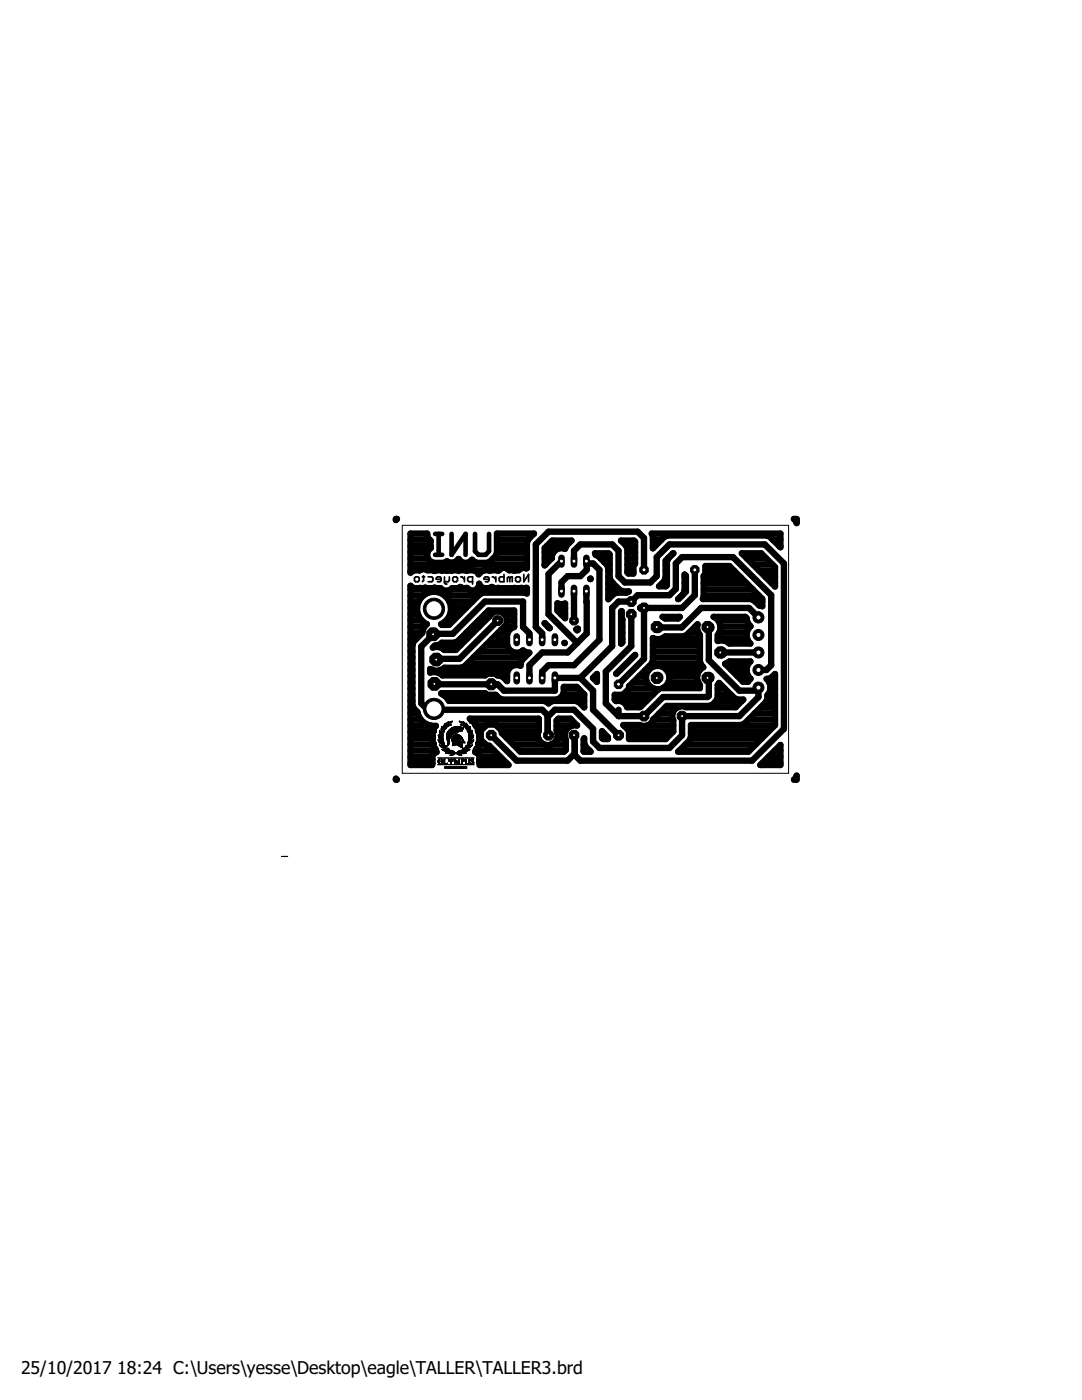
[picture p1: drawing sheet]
<svg xmlns="http://www.w3.org/2000/svg" width="216mm" height="279mm" viewBox="0 0 216 279" stroke-linecap="round" stroke-linejoin="round" font-family="sans-serif">
<defs><g id="words">
<g font-size="3.5">
<text x="4.2" y="274.2">25/10/2017</text>
<text x="23.4" y="274.2">18:24 C:\Users\yesse\Desktop\eagle\TALLER\TALLER3.brd</text>
</g>
</g></defs>
<path d="M86.8 110.7h1.4M86.8 106.6h1.4M87.5 106.6v4.1M90.1 106.6v4.1l2.8-4.1v4.1M94.8 106.6v3.4l.7 .7h1.4l.7-.7v-3.4" fill="none" stroke="#000" stroke-width=".93"/>
<g fill="none" stroke="#000" stroke-width=".34">
<path d="M82.7 115.4l.2-.3h.5l.3 .3v.4l-.3 .3h-.5l-.2-.3zM84.3 115.1h.5M84.5 114.9v.9l-.2 .3M85.4 115.1h.7l.3 .3v.4l-.3 .3h-.7M88 115.6h-.9v-.2l.2-.3h.5l.2 .3v.4l-.2 .3h-.5M88.7 115.1v1.2l.2 .3h.3M89.7 115.1v.7l-.3 .3h-.7M90.3 115.4l.3-.3h.5l.2 .3v.4l-.2 .3h-.5l-.3-.3zM91.9 115.1h.3l.5 .5M92.7 115.1v1M94.3 116.1h-.7l-.3-.3v-.4l.3-.3h.7v1.5M97.6 115.6h-1v-.2l.2-.3h.5l.3 .3v.4l-.3 .3h-.5"/>
<path d="M98.2 115.1h.2l.5 .5M98.9 115.1v1M100.6 114.6v1.5h-.8l-.2-.3v-.4l.2-.3h.8M101.7 115.4l.3-.3h.2v1M101.7 115.4v.7M101.7 115.4l-.2-.3-.3 .3v.7M102.9 115.4l.2-.3h.5l.2 .3v.4l-.2 .3h-.5l-.2-.3zM104.5 114.6v1.5l1-1.5v1.5"/>
</g>
<g fill="none" stroke="#000" stroke-width=".2">
<path d="M87.4 151.3h7.2M87.4 147.6l.1 .1M87.4 152h.1M87.4 151.9h.1M87.4 151.8h.1M87.4 152.1h.2M87.4 151.8h.2M87.4 147.7h.1M87.4 152.2h.2M87.4 151.7h.2M87.4 147.7h.2M87.4 146.7l.2 .1"/>
<path d="M87.4 146.7h.1M87.5 152.2h.1M87.5 151.7h.1M87.5 147.8h.2M87.5 146.8h.1M87.5 146.9l.2 .1M87.5 146.9h.2M87.5 152.3h.1M87.5 147.8l.3 .1M87.5 147h.3M87.5 147.9h.3M87.5 147.1h.3"/>
<path d="M87.5 147l.3 .1M87.5 147.9l.4 .1M87.5 147.2h.4M87.6 152.3l.1 .1M87.6 147.2h.3M87.6 148l.4 .1M87.6 148h.3M87.6 147.2h.6M87.6 152.4h.2M87.6 151.6l-.1 .1M87.6 147.3h.6M87.6 148.7h.1"/>
<path d="M87.6 148.1h.7M87.6 147.3h.5M87.7 151.6h-.2M87.7 148.7h.2M87.7 148.1h.6M87.7 148.2h.6M87.7 147.4h.4M87.7 145.8h.1M87.7 151.8v.1M87.7 151.5l-.1 .1M87.7 148.7l.3 .1M87.7 147.4h.3"/>
<path d="M87.7 146.3h.7M87.7 146.2l.3 .1M87.7 146.2h.3M87.7 146.2h.2M87.7 146.1h.2M87.7 146h.2M87.7 145.9l.1 .1M87.7 145.9h.1M87.7 145.8l.1 .1M87.7 151.9h.4M87.7 146.5h.6M87.7 146.4h.6"/>
<path d="M87.7 152.4h.3M87.7 151.5h.3M87.7 148.8h.5M87.7 148.3h.6M87.7 147.5h.4M87.7 146.5h.5M87.8 148.3h.4M87.8 146.5h.4M87.8 151.5h-.2M87.8 148.8l.4 .1M87.8 147.6h.3M87.8 146.6h.3"/>
<path d="M87.8 148.9h.9M87.9 148.9h.8M87.9 147.6h.2M87.9 146.7h.2M87.9 148.4h.3M87.9 149h.8M87.9 147.2h.4M87.9 147.1h.4M87.9 147h.4M87.9 147h.1M87.9 146.9h.1M87.9 146.8h.1"/>
<path d="M88 147.6h.1M88 151.5h.1M88 149h.7M88 147.8h.1M88 147.7h.1M88 152h.1M88 151.9h.1M88 148.4l.3 .1M88 147.9h.4M88 145.6h.8M88 145.5h.3M88.1 151.8h.1"/>
<path d="M88.1 152v.1M88.1 148h.3M88.1 146.7l-.1 .1M88.1 145.4h.2M88.1 152l-.4 .1M88.1 151.5l.1 .1M88.1 149.1h.5M88.1 146.6h-.3M88.1 146.2h.1M88.1 145.3h.2M88.1 145.2l.2 .1M88.1 145.2h.2"/>
<path d="M88.1 151.6h.1M88.1 147h.2M88.1 146.1h.1M88.1 145.9h.2M88.1 145.1l.2 .1M88.1 149.6h.3M88.1 145.1h.1M88.1 152.4h-.1M88.1 151.6h.2M88.1 146.9h.3M88.1 145h.1M88.2 149.6h.6"/>
<path d="M88.2 149.2h.5M88.2 147.8h.2M88.2 146.9h.2M88.2 145h.1M88.2 151.7h.1M88.2 148.5h.1M88.2 147.7h.2M88.2 146.1h-.1M88.2 152.3l-.1 .1M88.2 151.8h.1M88.2 148.5l.1 .1M88.2 152h.2"/>
<path d="M88.2 151.9h.2M88.2 151.8h.2M88.2 148.6h.1M88.2 148.3h.1M88.2 146h-.1M88.2 149.6h1M88.2 148.6l.1 .1M88.2 147.6h.2M88.2 147.6h.3M88.2 146.2h.3M88.2 145.9l-.1 .1M88.3 152.3h-.2"/>
<path d="M88.3 149.2l.4 .1M88.3 147.5h.2M88.3 145.9h-.1M88.3 148.7h.1M88.3 146.7h.2M88.3 152.2l-.1 .1M88.3 149.7h.9M88.3 148.8h.4M88.3 152.2h-.1M88.3 147.4h.2M88.3 145.8h.1M88.3 152.1l-.1 .1"/>
<path d="M88.4 152.1h-.2M88.4 149.7l.9 .1M88.4 148.8h.3M88.4 146.6h.1M88.4 145.5h.1M88.4 146.9l-.3 .1M88.4 146.1h.2M88.4 147.3h.1M88.4 146.8h-.2M88.5 148.7h.2M88.5 148.6h.2M88.5 146.7l-.3 .1"/>
<path d="M88.5 145.8h-.4M88.5 149.8h.8M88.5 149.3h.3M88.5 148.5h.2M88.5 148.4h.1M88.5 146.6l-.2 .1M88.5 146.5l-.1 .1M88.5 146.2l-.4 .1M88.5 148.3h.1M88.5 148.2h.1M88.5 145.5h-.1M88.5 146.2h-.2"/>
<path d="M88.6 148.1h.1M88.6 145.8h-.5M88.6 145.4h-.2M88.6 152.4h.6M88.6 149.8l.8 .1M88.6 146.1h-.3M88.6 145.4h-.1M88.6 145.2h.1M88.6 145.1h.4M88.6 145.1v.1M88.6 144.8h.3M88.6 152.3h.2"/>
<path d="M88.6 151.6h.2M88.6 151.5h.2M88.6 145.3h-.1M88.6 152.3h.1M88.6 152.2h.1M88.6 152.1h.1M88.6 152h.1M88.6 151.9h.1M88.6 151.8h.1M88.6 151.7h.1M88.6 151.6h.1M88.6 149.1h.1"/>
<path d="M88.6 146h-.2M88.6 145.7h-.5M88.6 144.7h.3M88.7 149.9h.8M88.7 149.3l.1 .1M88.7 145.9l-.2 .1M88.7 145.2l-.2 .1M88.7 144.6h.2M88.7 145.9h-.1M88.7 145.8l-.1 .1M88.7 145.6l-.6 .1M88.7 149.4h.2"/>
<path d="M88.8 144.5h.1M88.8 153.2l.2 .1M88.8 153.1h.1M88.8 153h.1M88.8 149.4l.1 .1M88.8 153.1l.2 .1M88.8 153l.2 .1M88.8 153.3h.1M88.8 151.5h-.2M88.8 149.5h.4M88.8 145.5l-.5 .1M88.8 144.4h.1"/>
<path d="M88.9 150.3h1.1M88.9 144.4h.1M88.9 149.5l.4 .1M88.9 149.2h.2M88.9 149.1l.2 .1M88.9 149.1h.2M88.9 149l.2 .1M88.9 149h.1M88.9 148.9l.1 .1M88.9 148.9h.1M88.9 148.8h.1M88.9 144.3h.1"/>
<path d="M88.9 145.5h-.3M88.9 153.2h.1M88.9 149.6h.4M88.9 149.3l.3 .1M88.9 149.3h.3M88.9 149.2h.3M88.9 144.7h-.3M88.9 149.9h.2M88.9 149.4h.3M89 153.3h.1M89 149.4h.2M89 144.9h-.4"/>
<path d="M89 153.2h.1M89 145.4h-.3M89 145.3h.1M89 144.8l-.4 .1M89.1 145.4h-.2M89.1 144.8h-.1M89.1 153l.2 .1M89.1 150.3h.8M89.1 144.5h.3h-.3M89.1 144.7h1M89.1 144.6h.9M89.1 147.1h.5"/>
<path d="M89.1 147h.5M89.1 146.9h.5M89.1 146.7h.6M89.1 144.4h.3M89.1 153.3h.2M89.1 153h.1M89.1 147.2h.5M89.1 146.6h.7M89.2 147.3h.4M89.2 146.5h.6M89.2 145.1h-.6M89.2 152.4h.1"/>
<path d="M89.2 147.5h.4M89.2 147.4l.4 .1M89.2 147.4h.4M89.2 144.9h.4M89.2 153.2h.1M89.2 153.1h.1M89.2 153h.1M89.2 147.6h.4M89.2 146.3h.7M89.2 144.3h.3M89.2 149.7h.1M89.2 148.9h.1"/>
<path d="M89.2 152.3h.1M89.2 150.4h.5M89.2 147.7h.4M89.3 152.3h-.1M89.3 147.8h.3M89.3 146.2h.8M89.3 145.1h-.7M89.3 153h.1M89.3 148.8l-.1 .1M89.3 147.8l.3 .1M89.3 147.9h.3M89.3 148h.3"/>
<path d="M89.3 144.5l-.2 .1M89.3 148.4h.3M89.3 148.1h.3M89.4 148.8h-.2M89.4 148.4h.2M89.4 148.3h.2M89.4 148.2h.2M89.4 148.1h.2M89.4 149.9h.6M89.4 149.4h.1M89.4 149.3l.1 .1M89.4 148.7l-.1 .1"/>
<path d="M89.4 145h-.8M89.4 144.6h.5M89.4 144.4h-.3M89.4 153h.3M89.4 149.5h.2M89.4 149.4l.2 .1M89.4 144.1h.2M89.5 151.4v.1M89.5 149.5l.1 .1M89.5 148.7h-.2M89.5 153.2h.1M89.5 153.1h.2"/>
<path d="M89.5 153.1h.1M89.5 153h.1M89.5 151.5h.1M89.5 150h.5M89.5 149.6h.2M89.5 144.9l-.9 .1M89.5 144.3h-.3M89.5 151.8h.1M89.5 151.7h.1M89.5 151.6h.1M89.5 149.6l.2 .1M89.5 148.6l-.2 .1"/>
<path d="M89.5 151.8l.1 .1M89.5 149.7h.3M89.5 144.2h-.2M89.5 149.7l.3 .1M89.5 148.6h-.2M89.5 144.9h-.5M89.6 150h.4M89.6 149.8h.3M89.6 148.5l-.3 .1M89.6 144.1h-.2M89.6 151.9h.1M89.6 144h-.1"/>
<path d="M89.6 151.9l.1 .1M89.6 149.9h.4M89.6 149.8l.3 .1M89.6 148.5h-.3M89.6 147.2l-.5 .1M89.6 147h-.5M89.6 148.3h-.2M89.7 153l-.1 .2M89.7 147.4h.1M89.7 146.9h-.6M89.7 145.7h2.6M89.7 153.2l-.3 .1"/>
<path d="M89.7 152h.5M89.7 147.2h.3M89.7 146.8h-.6M89.7 145.6h2.6M89.7 146.9l.4 .1M89.7 146.9h.4M89.7 146.7h-.6M89.7 150.7h.4M89.7 146.9h.3M89.7 146.8h.2M89.8 153h.1M89.8 150.1l.3 .1"/>
<path d="M89.8 147.3l-.1 .1M89.8 153.2h.1M89.8 153.1h.1M89.8 147.3h-.1M89.8 146.5l-.7 .1M89.9 152.4h.2M89.9 151.5h.2M89.9 146.6l.2 .1M89.9 146.6h.1M89.9 146.5h-.7M89.9 152.3h.1M89.9 152.2h.1"/>
<path d="M89.9 152.1h.1M89.9 152h.1M89.9 151.9h.1M89.9 151.8h.1M89.9 151.7h.1M89.9 151.6h.1M89.9 147.2l-.2 .1M89.9 146.5l.1 .1M89.9 146.4h-.7M89.9 144.3h-.2M90 150.1h-.3M90 146.7h.1"/>
<path d="M90 146.3h-.8M90 147.2h-.3M90 145.4h2.5M90 153.2l-.2 .1M90 149.7v.1M90 151.5l-.1 .1M90 149.8h.1M90 146.4h.2M90 144.7h-.9M90 144.3h-.3M90.1 149.8h.2M90.1 146.7l.1 .1"/>
<path d="M90.1 146.4h.1M90.1 146.2l-.9 .1M90.1 144h.2M90.1 149.9h.4M90.1 149.8l.3 .1M90.1 146.5h.2M90.1 146.3h.1M90.1 145.3h2.4M90.1 144.2h-.4M90.1 153h.2M90.1 144.1l-.4 .1M90.1 153.2h.1"/>
<path d="M90.1 153.1h.1M90.1 153h.1M90.1 149.9l.5 .1M90.1 146.2h-.8M90.2 150h.4M90.2 147.7h1.4M90.2 147.6h1.4M90.2 146.8h.1M90.2 144.1h-.4M90.2 147.8h1.6M90.2 147.7l1.4 .1M90.2 147.4l2.1 .1"/>
<path d="M90.2 147.4h2.1M90.2 150l.5 .1M90.2 147.9h1.8M90.2 147.8l1.7 .1M90.2 147.3h2M90.2 146.5l.2 .1M90.2 150.3h1.5M90.2 148h2M90.2 147.9l2 .1M90.2 146.2l.3 .1M90.2 146.2h.2M90.2 146.1h-.9"/>
<path d="M90.3 148h1.9M90.3 147.2h1.9M90.3 144h-.4M90.3 150.1h.4M90.3 148.1h1.9M90.3 145.2h2.1M90.3 143.9h-.1M90.3 151.9l-.1 .1M90.3 151.7h.1M90.3 148.7h1.9M90.3 148.6h1.9M90.3 148.3h1.9"/>
<path d="M90.3 148.2h1.9M90.3 147.1h1.8M90.3 146.2h.1M90.3 146l-1 .1M90.3 151.6h.1M90.3 150.7h-.5M90.3 150.1l.4 .1M90.3 148.5h1.9M90.3 148.4l1.9 .1M90.3 148.4h1.9M90.3 146.6h.1M90.3 146.3h.2"/>
<path d="M90.4 151.9h-.2M90.4 146.1h.1M90.4 146h-1M90.4 145.2h1.9M90.4 153.2l-.3 .1M90.4 146.6h.1M90.4 147h1.7M90.4 146.3h.1M90.4 151.8l-.1 .1M90.4 147h1.6M90.4 151.8h-.1M90.4 146.4h.2"/>
<path d="M90.4 151.5h.1M90.4 150.6l-.5 .1M90.5 153h.2M90.5 151.5h-.1M90.5 146.9h1.5M90.5 148.8h-.2M90.5 146.1h.1M90.5 145.9l-1.1 .1M90.5 146.9h1.4M90.5 146.5h.1M90.5 145.1h1.6M90.5 153.2h.1"/>
<path d="M90.5 153.1l.2 .1M90.5 153.1h.1M90.5 153h.1M90.6 150.4h.2M90.6 146.8h1.3M90.6 146.5h.1M90.6 146.2h.1M90.6 150.6h-.6M90.6 146.2l.1 .1M90.6 146h.1M90.6 145.9h-1.2M90.6 145.1h1.4"/>
<path d="M90.6 148.7l-.3 .1M90.6 146.8h1.2M90.6 146.3h.1M90.7 151.5h.2M90.7 150.5l-.6 .1M90.7 152.4h.1M90.7 153v.2M90.7 151.5l.2 .1M90.7 146.7h1M90.7 153.2l-.2 .1M90.7 146.4h.1M90.7 146.3v.1"/>
<path d="M90.7 152.3h.1M90.7 152.2h.1M90.7 152.1h.1M90.7 152h.1M90.7 151.9h.1M90.7 151.8h.1M90.7 151.7h.1M90.7 151.6h.2M90.7 150.5h-.6M90.7 150.2l-1.8 .1M90.7 150.2h-1.6M90.7 145.8l-1.2 .1"/>
<path d="M90.8 145h1M90.8 150.4l-.6 .1M90.8 153.3h.1M90.8 153h.1M90.8 148.7h-.5M90.8 146.7h.8M90.8 146h.2M90.8 151.7h.2M90.8 150.4h-.4M90.8 146.1h.2M90.8 153.2h.1M90.8 153.1h.1"/>
<path d="M90.8 153.1h.2M90.8 151.7l.2 .1M90.8 146.2h.2M90.9 151.8h.1M90.9 146.2h.1M90.9 145.9h.1M90.9 145.8h-1.4M90.9 151.9h.2M91 151.9h.1M91 146.2l-.1 .2M91 153.1l.1 .1M91 152h.1"/>
<path d="M91 152l.1 .1M91 153.2h.1M91 152.1h.1M91 152.1l.2 .1M91.1 152.2h.1M91.1 152.2h.2M91.1 146.4h.1M91.1 146.3h.1M91.1 153.3h.1M91.1 153h.1M91.1 150.4h.5M91.1 150.4h.3"/>
<path d="M91.1 146.6h.2M91.1 145.9l.6 .1M91.1 145.9h.3M91.1 145h.3M91.1 153l-.1 .2M91.1 150.4l.6 .1M91.2 152.4h.1M91.2 150.2h.1M91.2 150.2h1.6M91.2 152.4h-.1M91.2 150.5h.6M91.2 152.3l-.1 .1"/>
<path d="M91.2 146.2l-.1 .1M91.2 152.2h.1M91.3 153h.2M91.3 152.3h-.2M91.3 148.7h.9M91.3 146.2h-.2M91.3 150.5l.6 .1M91.3 153.3h.2M91.3 153.2h.1M91.3 153.2h.2M91.3 153.1h.1M91.3 153h.1"/>
<path d="M91.3 152.1h.1M91.3 150.3h1.7M91.4 152.1h-.1M91.4 150.6h.6M91.4 152l-.1 .1M91.4 152h-.1M91.4 148.8h.8M91.4 151.9v.1M91.4 146.1h-.3M91.4 151.9h.1M91.5 151.8l-.1 .1M91.5 151.7h.1"/>
<path d="M91.5 153.2h.2M91.5 153h.1M91.5 151.8h-.1M91.5 150.6l.6 .1M91.5 146l-.4 .1M91.5 148.8h.7M91.5 153.1h.1M91.5 152.4h.3M91.5 145.8h.7M91.6 152.3h.1M91.6 152.2h.1M91.6 152.1h.1"/>
<path d="M91.6 152h.1M91.6 151.9h.1M91.6 151.8h.1M91.6 151.7h.1M91.6 148.9h.6M91.6 153.1h.1M91.6 150.7h.5M91.6 147.6l-1.4 .1M91.6 146h-.5M91.6 150.1l-.4 .1M91.6 143.9h.2M91.7 153.3h.3"/>
<path d="M91.7 148.9h.5M91.7 147.6h-1.5M91.7 144h.2M91.7 153h.3M91.7 150.1h-.5M91.7 144h.3M91.7 153.2l-.2 .1M91.7 151.7h-.2M91.7 151.6l-.2 .1M91.7 151.6h-.2M91.7 145.8h.5M91.7 151.5l-.2 .1"/>
<path d="M91.7 150.1h-.4M91.7 149h.6M91.7 144.1h.4M91.8 153.3h.1M91.8 151.5h-.2M91.8 150h-.5M91.8 144.1h.3M91.8 149.9l-.4 .1M91.8 149h.5M91.8 144.1l.4 .1M91.8 149.9h-.3M91.8 149.8h.1"/>
<path d="M91.9 149.8l-.3 .1M91.9 144.2h.3M91.9 150.7h.3M91.9 149.8h-.2M91.9 149.7v.1M91.9 149.1h.4M91.9 145.9h.3M91.9 144.7h1M91.9 153h.1M91.9 150.3h1.2M91.9 144.3h.3M91.9 153.2h.1"/>
<path d="M91.9 153.1h.1M92 153.2l-.1 .1M92 149.9h.3M92 149.1l.3 .1M92 152.4h.2M92 151.5h.5M92 145.9h.2M92 144.3h.2M92.1 151.5h.1M92.1 153.2l.2 .1M92.1 153.1h.1M92.1 153h.1"/>
<path d="M92.1 152.3h.1M92.1 152.2h.1M92.1 152.1h.1M92.1 152h.1M92.1 151.9h.1M92.1 151.8h.1M92.1 151.7h.1M92.1 151.6h.1M92.1 150.3h.8M92.1 149.2h.2M92.1 147.6h.3M92.1 153.3h.1"/>
<path d="M92.1 153.1l.2 .1M92.1 153l.2 .1M92.2 150.1l-.3 .1M92.2 150.4h.5M92.2 147.6l.2 .1M92.2 153.2h.1M92.2 149.7h.3M92.2 149.2l.2 .1M92.2 147.7h.2M92.2 153.3h.1M92.2 149.6h.3M92.3 153.2h.1"/>
<path d="M92.3 147.8h.2M92.3 147.7l.2 .1M92.3 145.8h-2.7M92.3 145.7h-2.7M92.3 149.6h.2M92.3 147.9l.3 .1M92.3 147.9h.3M92.3 149.9h-.3M92.3 148l.3 .1M92.3 148h.3M92.4 152h.1M92.4 148.1l.3 .1"/>
<path d="M92.4 148.1h.3M92.4 147.5h-2.2M92.4 153.2l.1 .1M92.4 153.2h.1M92.4 153.1h.1M92.4 149.8l-.4 .1M92.4 148.2h.4M92.4 145.5l-2.7 .1M92.4 151.5l.2 .1M92.4 150l-.4 .1h.3M92.4 149.8h-.3M92.4 149.5h.1"/>
<path d="M92.4 145.5h-2.6M92.4 144.9h.4M92.4 144.1h.1M92.4 144h.1M92.4 153.3h.3M92.4 145.5h-2.5M92.4 144.9h.5M92.4 144.1l.2 .1M92.4 144.1h.2M92.4 153l.3 .1M92.4 149.7l-.3 .1M92.4 149.4h.1"/>
<path d="M92.4 145.4h-2.5M92.4 144.2h.3M92.5 151.9h.1M92.5 151.6h.1M92.5 149.7h-.3M92.5 144.3h.2M92.5 150h-.5M92.5 144.9h.9M92.5 152h-.4M92.5 144.5h.1M92.5 144.3h.3M92.5 153.3h.1"/>
<path d="M92.5 151.8h.1M92.5 151.7h.1M92.5 149.5h-.2M92.5 149.3v.1M92.5 144.5h.4M92.5 144.4h.3M92.6 149.9l-.2 .1M92.6 148.3h.2M92.6 145h.8M92.6 151.9l-.2 .1M92.6 144.4l.3 .1M92.6 151.8l-.1 .1"/>
<path d="M92.7 153.3h.1M92.7 145.1h.7M92.7 149.7h.1M92.7 149.7h.9M92.7 149.5h.3M92.7 149.4h.3M92.7 149.3h.3M92.8 153.3h.1M92.8 153h.1M92.8 145.1h.6M92.8 149.2h.2M92.8 153.2h.1"/>
<path d="M92.8 153.1h.1M92.8 149.9h.2M92.8 144.8h.1M92.8 151.5h.3M92.8 149.1h.2M92.8 144.7h.1M92.9 149.1h.1M92.9 145.3h.1M92.9 144.7h-1.1M92.9 152.1h.1M92.9 152h.1M92.9 151.9h.1"/>
<path d="M92.9 151.8h.1M92.9 151.7h.1M92.9 151.6h.1M92.9 145.4h.2M92.9 144.8h.1M92.9 144.6h-1M92.9 144.5l-.8 .1M92.9 152.3h.2M92.9 152.2h.1M92.9 149h.1M92.9 145.1h.5M92.9 144.8l.5 .1"/>
<path d="M92.9 148.9h.1M92.9 145.4h.3M93 152.3l.1 .1M93 149.6l-.3 .1M93 152.4h.2M93 148.9h.1M93 144.9h.4M93 148.8h.1M93 145.5h.3M93 153.3h.2M93 153h.2M93 151.5l-.1 .1"/>
<path d="M93 149.3l-.3 .1M93 144.3h.1M93 144.7h.3M93 144.6h.3M93 144.5l.2 .1M93 144.5h.2M93 144.4l.2 .1M93 144.4h.1M93 149.6h-.3M93 149.2l-.2 .1M93 144.8h.4M93 144.8h.3"/>
<path d="M93.1 153.2h.1M93.1 153.1h.1M93.1 153h.1M93.1 145.5h.3M93.1 149.5l-.4 .1M93.1 153.1l-.3 .1M93.1 152.4h.3M93.1 145.5h.8M93.1 149.5h-.4M93.2 149.4l-.2 .1M93.2 145.2h.1M93.2 149.3h.3"/>
<path d="M93.2 145.6h.7M93.2 149.4h-.1M93.2 145.8h.1M93.2 145.9h.1M93.2 148.8h.4M93.2 148.7h.3M93.2 145.9h.2M93.2 145.2h.2M93.3 149.9h-.9M93.3 149.3l-.2 .1M93.3 148.6h.2M93.3 148.5h.2"/>
<path d="M93.3 145.9l.2 .1M93.3 145.2l.1 .1M93.3 145.7h.6M93.3 148.4h.2M93.3 146h.2M93.3 148.3h.2M93.3 148.3h.1M93.3 148.2h.1M93.3 146l.3 .1M93.3 145.3h.2M93.3 145.1v.1M93.4 149.8l-.9 .1"/>
<path d="M93.4 148.1h.1M93.4 146.1h.2M93.4 145.4h.1M93.4 145.8h.5M93.4 146.2h.3M93.5 146.5v.1M93.5 146.2h.2M93.5 145.5h.1M93.5 149.8h-.9M93.5 146.6l.1 .1M93.5 146.6h.1M93.5 146.2l.4 .1"/>
<path d="M93.5 147.5h.2M93.5 147.4h.1M93.5 147.3l.1 .1M93.5 147.3h.1M93.5 146.7h.1M93.5 147.7h.2M93.5 147.6l.2 .1M93.5 147.6h.2M93.5 146.8h.2M93.5 146.7l.2 .1M93.5 145.8h.4M93.5 152.4h-.2"/>
<path d="M93.5 147.9h.3M93.5 147.8l.3 .1M93.5 147.8h.3M93.5 146.9h.3M93.6 151.5h.1M93.6 149.6h.2M93.6 148h.3M93.6 147.9h.3M93.6 146.9h.2M93.6 146.3h.6M93.6 152.3l-.1 .1M93.6 152.2h.1"/>
<path d="M93.6 149.7l-.9 .1M93.6 146.9l.2 .1M93.6 152.1h.1M93.6 152h.1M93.6 151.9h.1M93.6 151.8h.1M93.6 151.7h.1M93.6 151.6h.1M93.6 148.8l-.4 .1M93.6 148.1h.7M93.6 147h.2M93.6 145.8h.2"/>
<path d="M93.6 152.3h-.1M93.6 148.2h.7M93.6 147.1h.3M93.6 147h.3M93.6 146.4h.6M93.6 148.7v.1M93.6 148.3h.6M93.6 147.2h.3M93.6 145.5h.3M93.6 145.4h.3M93.6 145.3h.3M93.7 149.2l-.5 .1"/>
<path d="M93.7 148.7h-.1M93.7 146.5h.5M93.7 145.9h.1M93.7 145.2h.2M93.7 145.2h.1M93.7 149.6l-.7 .1M93.7 148.6l-.1 .1M93.7 148.3h.1M93.7 147.2h.3M93.7 145.9l.1 .1M93.7 145.1h.1M93.7 148.6h-.1"/>
<path d="M93.7 147.2h.7M93.7 148.5l-.1 .1M93.7 148.3h.5M93.7 146l.1 .1M93.7 146h.1M93.7 145h.1M93.7 148.5h-.1M93.7 146.1h.2M93.7 144.9v.1M93.8 149.6h-.7M93.8 149.2h-.5M93.8 147.3h.5"/>
<path d="M93.8 146.2h.1M93.8 149.1l-.5 .1M93.8 146.6h.1M93.9 147.8h.1M93.9 147.4h.4M93.9 147.7h.1M93.9 147.4h.1M93.9 149.1h-.6M93.9 147.6h.1M93.9 147.6h.2M93.9 146.7h.1M93.9 146.6h.2"/>
<path d="M93.9 152.2l.1 .1M93.9 152.3l.1 .1M93.9 152.3h.1M93.9 151.8h.2M93.9 151.7l.2 .1M93.9 151.7h.1M93.9 151.6h.1M93.9 147.4h.3M93.9 146.9h.1M93.9 146.8h.1M93.9 146.7l.1 .1M93.9 148.4l-.2 .1"/>
<path d="M93.9 147.9h.1M93.9 147.2h.1M93.9 147.1h.1M93.9 147h.1M94 151.8l.2 .1M94 149l-.7 .1M94 147.8h-.1M94 146.3h.2M94 149h-.8M94 146.2h.2M94 151.9h.3M94 148.4h-.3"/>
<path d="M94 148h.4M94 146.1h.2M94 151.6h-.1M94 148.9l-.8 .1M94.1 151.5l-.1 .1M94.1 146h.1M94.1 151.9l.3 .1M94.1 151.5h.2M94.1 147.2h.3M94.1 152.4h.3M94.1 148.9h-.9M94.1 148.3l-.4 .1"/>
<path d="M94.1 147.9h.3M94.1 145.9h.1M94.1 152h.4M94.1 151.5h-.1M94.1 148.8l-.4 .1M94.1 147.1h.3M94.1 152.4h-.2M94.2 147.9h.2M94.2 147h.2M94.2 145.8h.1M94.2 148.7h.1M94.2 147.5h-.3"/>
<path d="M94.2 148.8h-.4M94.2 152l.3 .1M94.2 148.7l-.2 .1M94.2 146.9h.3M94.3 148.7h-.2M94.3 146.8h.2M94.3 152.1h.2M94.3 151.5h.2M94.3 148.1h-.3M94.4 152.1h.2M94.4 146.8h.1M94.4 151.6h.1"/>
<path d="M94.4 148h-.3M94.4 152.2h.2M94.4 147.1h-.3M94.4 146.7h.1M94.4 151.6l.1 .1M94.5 152.4h-.2M94.5 151.4l-.3 .1M94.5 146.9l-.3 .1M94.5 146.7h.1M94.5 147.8h-.3M94.5 146.9h-.2M94.5 152.3l-.1 .1"/>
<path d="M94.5 147.7l-.2 .1M94.5 147.6v.1M94.5 147.7h-.1M94.6 152.6h.1M94.6 152.3h-.2M94.6 152.6h-7.2"/>
</g>
<path d="M56.2 170.9h1.2z" fill="#000" stroke="#000" stroke-width=".2"/>
<g fill="none" stroke="#000" stroke-width="1.3">
<path d="M79 103.6h.2l-.2 .2zM81.9 118.9h2.6M81.9 117.6h6.2M81.9 113.9h.6M81.9 112.7h23.2M81.9 111.4h3.5M81.9 110.2h3.4M81.9 109h4M81.9 107.7h3.8M85.9 109.4h.1M85.9 109.4a1.65 1.65 0 0 0-.7 1.6 1.65 1.65 0 0 0 1.3 1.3h2l.6-.2a1.72 1.72 0 0 0 2.4-.6 1.6 1.6 0 0 0 2.7 .2l.4 .4 .6 .2h2l.6-.2 1.1-1.2 .3-.6v-3.8h7.4l-1.2 1.1-.3 .7v5.1h-.1M85.9 107.9v1.5"/>
<path d="M85.9 107.9l-.4-.4-.3-1h-3.3v7.8l.8-.5a1.76 1.76 0 0 0 1.5-.2l2.5 .3 .3-.1 2.2 .1M86.6 113.9h.2M88.8 118.9h6.6M89.2 113.9h.1M90 117.6h3.5M94.8 113.9h1.6M95.1 117.6h10M98.4 111.4h6.7M99.2 110.2h5.9M99.2 109h5.9M99.2 107.7h6.2M105 113.4h.1"/>
<path d="M105 113.4a1.21 1.21 0 0 0-1.5 .4h-1.9a1.38 1.38 0 0 0-2.2 .1h-1.6a1.82 1.82 0 0 0-2.3 .7l-.5-.6-.4-.2h-5.2l-.2 .1M105 117.3l-.5 .1-5.1-.1a1.29 1.29 0 0 1-1.3-.2 1.82 1.82 0 0 1-2.4-.3l-.1-.3a1.37 1.37 0 0 1-.9 1.3 1.37 1.37 0 0 1-1.6-.5 1.24 1.24 0 0 1-1.2-.2 1.88 1.88 0 0 1-1.7 .3 1.52 1.52 0 0 1-2.3 0l-1.2-.1-.3 .1-2.6-.1a1.69 1.69 0 0 1-1.9-.4v35.8h4.3l.1-1.1a1.14 1.14 0 0 1 .8-1.5l-.1-.3M105 117.3l.1 .1v1l-.4-.1h-8.3l-.6 .3-6.2 6.1h-1.4l-.2-.1a3.4 3.4 0 0 0 1.3-5.2 3.4 3.4 0 0 0-5.4 0 3.4 3.4 0 0 0 1.3 5.2l-.6 .6-.3 .5-.1 .6-1.7 1.7-.2 .7v12l.2 .7 .8 .7a3.4 3.4 0 0 0 2.8 2.8M105 117.3h.1M108.7 109.4l1.5-1.5h3.8l-1 1-.2 .6a1.89 1.89 0 0 0-2.7 1.9l-1.4 1.4zM108.7 112.7h.1M108.7 111.4h1.4M108.7 110.2h1.7M109.1 109h3.9M112 112l-2.5 2.6v8l5.7 5.7M112 118v-1.8l1.3-1.2h2.5l1.3-1.3-.1-1.7 .5 .5h.8l1.3 1.2v14l-5.1 5.1h-5l-1.3 1.2v1.3M114.5 112v-2.1l1.3-1.3h6.4l1.2 1.3v5.1l1.3 1.2h5.1l1.2-1.2v-3.8l2.6-2.6h19l3.8 3.9v33l-6.3 6.3h-34.3l-1.1-1.1v-4"/>
<path d="M114.5 118v5.9M117 118l.1 8.4-3.8 3.8h-5.1l-2.6 2.6v2.5M117.8 115.5h.1M118.7 110.4h2.7l.2 .2v4.7l.3 .7 1.8 1.8 .6 .2h1.2l-.1 .1-.4 .2h-1.9l-.7 .3-1 1v-6.2l-.3-.7-1.8-1.8-.4-.2zM119.8 111.4h1.8M120.6 112.2h.1M121.1 112.7h.5M121.4 118.9h.7M121.4 117.6h2.1M121.4 116.4h.9M121.4 115.1h.2M121.4 113.9h.2"/>
<path d="M123.9 107.9h2.6l.2 .2v4.4l-.3 .3v1.7h-1l-.2-.2v-4.7l-.3-.7zM124.9 109h1.8M125.2 113.9h1.2M125.2 112.7h1.4M125.2 111.4h1.5M125.2 110.2h1.5M128.5 113.7v-6.3l-1.3-1.3h-17.7l-2.6 2.5v16.5l1.3 1.3v1.3M130 106.5h25.7v2.7l-2.1-2.1-.6-.2h-19.8l-.6 .2-2.3 2.3v-2.4zM130.3 109h.4M130.3 107.7h1.7M132.1 116.4h1M132.8 111.9l1.6-1.5-1.1 1-.2 .7v4.7l-.3 .2h-1.3l1-1 .3-.7z"/>
<path d="M132.8 115.1h.3M132.8 113.9h.3M132.8 112.7h.3M133.3 111.4h.1M136 118.9h.1M136.6 114.7l.3 .2v3.2l-1.6 1.4 1.1-1 .2-.6zM136.6 117.6h.3M136.6 116.4h.3M136.6 115.1h.3M138.6 113.7v5.1l-2.5 2.5h-8.2M140.4 118.9h11M140.4 117.6h9.8"/>
<path d="M140.4 116.4h8.5M140.4 115.1h7.3M140.8 113h4.7l6.6 6.5v1.5l-.6-.2-1-1-.7-.3h-9.5l.1-.4v-4.2l.4-.3zM140.8 113.9h5.7M148 110.4h3.9l2.7 2.8v3.9zM149 111.4h3.9M150.3 112.7h3.8M151.5 113.9h3.1M152.7 115.1h1.9M154 116.4h.6M154.2 107.7h1.5M155.4 109h.3"/>
<path d="M158.4 103.6h.6v.8l-.2-.5zM158.8 104h.2M81.9 133.7h.4M81.9 121.3h1.3M81.9 139.9h.4M81.9 138.7h.4M81.9 137.4h.4M81.9 136.2h.4M81.9 134.9h.4M81.9 132.5h.4M81.9 131.2h.4M81.9 130h.4"/>
<path d="M81.9 128.8h.4M81.9 127.5h1.2M81.9 126.3h2.3M81.9 125.1h2.8M81.9 123.8h2.2M81.9 122.6h1.5M81.9 120.1h1.6M85.8 133.7h.3M87.3 128.8h4.6M87.9 133.7h13.5M88.5 138.7h10.4l.7 .6 .6 .3h10.9a2 2 0 0 0 1.4-2.5h2.6l1.5 1.5v2.6l-1.1-1.1-.6-.2h-4.5l-.9 .5-1-.5h-18.9l-.9-1.1-.7-.4 8.8-.1 .4 .4M89.1 123.8h1.4"/>
<path d="M89.7 120.1h4.5M89.8 122.6h1.9M90 121.3h3M91.8 127.5h1.3M93 126.3h1.4M93.2 132.5h10.7M94.3 125.1h1.3M94.4 131.2h10.2M95.5 123.8h1.3M95.7 130h6.4M96.8 122.6h1.2M96.9 128.8h4.3"/>
<path d="M98.1 127.5h3.1M99.3 123.9l-7.6 7.6h-4.6M99.4 126.3h1.9M100 125.7l-7.3 7.3-.7 .3h-3.3l-.7 .4M100 125.7h.1M100 125.7l1.1-1.1v-1.5l-1.1-1h-1.4l-7.6 7.6h-2.3a2.09 2.09 0 0 0-2.3-.5l.4-.4 1.1-.3 .3-.2h2.5l.6-.3 6.2-6.2h5.1v3.3l-.6 .3-.5 .5-.3 .7v2.1a1.93 1.93 0 0 0 3.2 1.1l.9 .5h.3l-1.5 1.4-.2 .7v.5a1.91 1.91 0 0 0-2.7 1.4v1.6l-.9-.8-.6-.3h-.5l-.3-.3h-1.7l-.4 .3h-8.6a2.2 2.2 0 0 0-2.4-.6v-.7l.6 .3a1.99 1.99 0 0 0 1.5 0l.1-.1M100 134.9h1.2M100.5 122.6h2.1M100.7 125.1h1.9M101.1 123.8h1.5M103.1 134.6v1.4M104.1 130h.5"/>
<path d="M105.6 127.7v-1.3l-1.2-1.3v-5h-7.6l-6.5 6.4h-3.7l-2.5 2.5v11.4l1.2 1.2h22.9l1.1 1.1v4M108.6 139.9h1.7M108.7 124.4l1 1M109.3 125.1h.1M111.2 121.3h1.6M111.2 120.4l.5 .2 1.1-.2v3l-1.6-1.5zM111.9 122.6h.9M112.3 138.7h4.3M112.5 137.4h2.9M112.6 128.3h.1M115 139.9h1.6M115 125.6l.3-.1-.1 .3z"/>
<path d="M115.3 125.5h.1M115.8 135.3h-5.1v2.5h-10.1l-1.3-1.2-12.7-.1M115.8 135.3l2.5 2.5v3.8l5.1 5.1M118.3 135.3l.8-.8v1.6zM118.7 134.9h.4M122.9 139.9h.1M123 134.5l3.7-3.8zM123.7 133.7h.1M123.8 139.9h5.2M123.9 122.1l.1-.1v1.4l.2 .1v4.7l-.3 .3zM123.9 127.5h.3M123.9 126.3h.3"/>
<path d="M123.9 125.1h.3M123.9 123.8h.3M123.9 122.6h.1M124.9 132.5h.1M125.5 137.4l-1.2 1.3M125.5 137.4h5M126 122.6v6.3l-5.1 5.1v6.4l2.5 2.5M126.2 131.2h.1M126.3 136.2h2.8M127.6 134.9h1.3M128.5 121.3v10.2l-5.1 5.1M128.8 133.7h.7"/>
<path d="M130 132.5l.3-.7v-4.5a2.09 2.09 0 0 0 2.4-.3h3.7l.6-.3 2.2-2.1a2.04 2.04 0 0 0 .5 2.1v5.4l.2 .6 .4 .5a2.24 2.24 0 0 0-.6 3.5v.6h-7.5a2.34 2.34 0 0 0 .6-3.9 2.34 2.34 0 0 0-3.8 1.1 2.34 2.34 0 0 0 2.4 3l-3.6 3.5-2.7 .1a1.78 1.78 0 0 0-2.2-1.2l-.2-.3v-.9h7.5M130 132.5l-4.5 4.5v.4M130 132.5h9.8M130.3 131.2h9.4M130.3 130h9.4M130.3 128.8h9.4M130.3 127.5h.4M131.7 127.5h8M132.2 123.1h3.4l-.3 .3h-2.6zM133 133.7h6.7M133.3 136.2h6M133.6 134.9h5.5"/>
<path d="M137.5 126.3h1.9M138.7 125.1h.4M141.4 125.2v6.5l6.1 6.1h3.8M141.4 135.2v3.7l-.2 .2h-8.9l-3.8 3.8h-5.1M142.4 123.1h6.3l.3 .3 .4 1.2 .4 .4a2.29 2.29 0 0 0-.1 3.4h-4.2a2.17 2.17 0 0 0-2.3-.5v-1.2a2.28 2.28 0 0 0-.8-3.6zM142.9 139.9h5.1M143.2 138.7h2.7M143.2 137.4h1.4M143.2 127.5h5.9M143.3 123.8h5.7M143.5 126.3h5.5M143.7 125.1h6"/>
<path d="M143.9 130.2h7.4M144.7 132.5l.8-.5h4.2a2.28 2.28 0 0 0 .1 3.5l-.5 .6h-1zM144.7 132.5h4.6M145.9 133.7h3.1M146 138.8v.1M147.2 134.9h2.1M150.7 120.1h1.4M151.3 133.7h1.6l1-.9v-14l-7.6-7.6h-10.2l-1.2 1.3v5l-1.3 1.3h-6.4l-1.2 1.3h-2.6l-1.2 1.2v7.6l-6.4 6.4M151.3 137.2v1.9l-3.8 3.8h-11.4v3.8l-2.5 2.6h-14l-1.3-1.3v-2.5l-3.8-3.9h-3.8l-1.4 1.5M151.3 122.6v.6l-1.8-1.9h-9.6l-3.9 3.9h-4.8M151.8 120.9h.1M153 139.9h1.6"/>
<path d="M153.2 138.7h1.4M153.5 136.2h1.1M153.7 137.4h.9M154.2 134.9h.4M79 155.4l.2 .2h-.2zM81.9 144.8l5.1 .1-.3 .2-.4 1.3v.8M81.9 141.1h.6M81.9 152.3h4.4M81.9 151h4.3M81.9 149.8h5.1M81.9 148.6h4.6M81.9 147.3h4.4"/>
<path d="M81.9 146.1h4.5M81.9 143.6h2M81.9 142.4h1.5M86.3 152.3h.1M86.3 152.3h-.1M86.3 147.9h.1M86.3 147.9l.1 .4M86.3 147.2h.1M86.3 147.2v.7M86.4 148.3v.1M86.4 148.4h.1M86.5 148.4h.1"/>
<path d="M86.5 148.4v.5l.2 .4M86.7 149.3v.1M86.7 149.3l.3 .5M86.8 149.5h.1M86.9 149.6h.1M93.9 143.6h13.6M94.1 143.8h.1M94.2 143.9l.6 .4 .1 .5M94.2 143.9h.1M94.2 143.9l-.5-.5h13.7l.1 2.5a1.98 1.98 0 0 0 .9 2.6 1.98 1.98 0 0 0 2.6-.8l.3-.2v-1.5l-.2-.2v-2l.4-.4h2.3l1.3 1.4a2.11 2.11 0 0 0-2.4 1.2l.2 3.6-.4 .4h-8.7l-3.7-3.7v-.5l-1.2-1.2h-1.7l-1.3 1.2v1.8l1.3 1.2h.4l3.9 3.9h-5.8v-.4M94.9 144.8h.1M95 144.8a4.3 4.3 0 0 1 .6 2.4"/>
<path d="M95 144.8h1.9M95 149.8l-.2 .3a1.18 1.18 0 0 1 .8 1.6l.1 .2M95 149.8h3.6M95.1 149.5h.1M95.2 149.4h.1M95.4 148.6h1.5M95.5 148.3l-.1 .6-.4 .9M95.5 148.3h.1M95.5 146.1h.4M95.6 147.2l.1 .7-.2 .4M95.6 147.2h.1M95.6 147.1h.1"/>
<path d="M95.7 147.3h.2M95.7 151.8v.5M95.7 151.9v.1M95.7 147.9h.1M95.7 152.3h5.4M95.7 151h4.1M98 146.7l5.1 5.1h10.2l1.4-1.4M99.1 144.8h8.4M100.1 146.1h7.3M101.1 147.3h6.3M102.4 148.6h6.2M103.6 149.8h9.2"/>
<path d="M110 148.6h2.9M111.1 144.8h3M111.3 147.3h1.4M111.3 146.1h1.4M111.3 143.6h2.7M116.5 149.8h1.1M116.5 148.6h.1M116.5 141.1h.1M116.6 147.3v1l.2 .7 1.1 1-1.4-.1zM120.1 145.9l1.2 1.2v.4h-.9l-.3-.2zM120.1 146.1h.2M120.2 147.3h1.1"/>
<path d="M123.4 141.6v1.3M124.4 144.7h3.2a1.91 1.91 0 0 0 2.8-1.1l2.6-2.7h8.5l.7-.3 .7-.7 .3-.7v-2.5l.3-.4 3 3 .7 .3h1.1l-1.5 1.5h-9.8a1.95 1.95 0 0 0-2.3 .4 1.95 1.95 0 0 0-.4 2.3v2.2l-1.5 1.5h-7.3v-1.7zM124.5 144.8h3.5M125.5 147.3h7.5M125.5 146.1h8.7M129 144.8h5.3M130.3 143.6h4M131.6 142.4h2.6M132.8 141.1h2.5M135.6 149.8h14M136.8 148.6h14M137.8 147.3h14.2"/>
<path d="M137.9 144.7h10l.6-.3 4.3-4.3 .3-.6v-.7a2.23 2.23 0 0 0-.1-3.3l.9-.3 .7-.7v10.2l-5.3 5.3h-14l2.3-2.3 .3-.6zM137.9 144.8h16.6M137.9 146.1h15.4M149.4 143.6h5.2M150.6 142.4h4M151.7 152.7l4-4v4zM151.8 141.1h2.8M152.1 152.3h3.6M153.4 151h2.3M154.6 149.8h1.1M159 154.8v.8h-.6l.4-.3z"/>
</g>
<circle cx="103.1" cy="135.3" r=".4" fill="#fff" stroke="#000" stroke-width=".2"/>
<path d="M105.6 134.6v1.4" fill="none" stroke="#000" stroke-width="1.3"/>
<circle cx="105.6" cy="135.3" r=".4" fill="#fff" stroke="#000" stroke-width=".2"/>
<path d="M105.6 127v1.3" fill="none" stroke="#000" stroke-width="1.3"/>
<circle cx="105.6" cy="127.7" r=".4" fill="#fff" stroke="#000" stroke-width=".2"/>
<path d="M103.1 127v1.3" fill="none" stroke="#000" stroke-width="1.3"/>
<circle cx="103.1" cy="127.7" r=".4" fill="#fff" stroke="#000" stroke-width=".2"/>
<path d="M108.2 134.6v1.4" fill="none" stroke="#000" stroke-width="1.3"/>
<circle cx="108.2" cy="135.3" r=".4" fill="#fff" stroke="#000" stroke-width=".2"/>
<path d="M110.7 134.6v1.4" fill="none" stroke="#000" stroke-width="1.3"/>
<circle cx="110.7" cy="135.3" r=".4" fill="#fff" stroke="#000" stroke-width=".2"/>
<path d="M108.2 127v1.3" fill="none" stroke="#000" stroke-width="1.3"/>
<circle cx="108.2" cy="127.7" r=".4" fill="#fff" stroke="#000" stroke-width=".2"/>
<path d="M110.7 127v1.3" fill="none" stroke="#000" stroke-width="1.3"/>
<circle cx="110.7" cy="127.7" r=".4" fill="#fff" stroke="#000" stroke-width=".2"/>
<circle cx="87.1" cy="131.5" r="1.1" fill="#000" stroke="#000" stroke-width=".2"/>
<circle cx="87.1" cy="131.5" r=".7" fill="#fff" stroke="#000" stroke-width=".2"/>
<circle cx="86.6" cy="136.5" r="1.1" fill="#000" stroke="#000" stroke-width=".2"/>
<circle cx="86.6" cy="136.5" r=".7" fill="#fff" stroke="#000" stroke-width=".2"/>
<circle cx="86.6" cy="126.5" r="1.1" fill="#000" stroke="#000" stroke-width=".2"/>
<circle cx="86.6" cy="126.5" r=".7" fill="#fff" stroke="#000" stroke-width=".2"/>
<circle cx="86.6" cy="141.5" r="2.12" fill="#000" stroke="#000" stroke-width=".2"/>
<circle cx="86.6" cy="141.5" r="1.61" fill="#fff" stroke="#000" stroke-width=".2"/>
<circle cx="86.6" cy="121.5" r="2.12" fill="#000" stroke="#000" stroke-width=".2"/>
<circle cx="86.6" cy="121.5" r="1.61" fill="#fff" stroke="#000" stroke-width=".2"/>
<circle cx="98" cy="136.6" r=".92" fill="#000" stroke="#000" stroke-width=".2"/>
<circle cx="98" cy="136.6" r=".4" fill="#fff" stroke="#000" stroke-width=".2"/>
<circle cx="98" cy="146.7" r=".92" fill="#000" stroke="#000" stroke-width=".2"/>
<circle cx="98" cy="146.7" r=".4" fill="#fff" stroke="#000" stroke-width=".2"/>
<circle cx="123.4" cy="146.7" r=".92" fill="#000" stroke="#000" stroke-width=".2"/>
<circle cx="123.4" cy="146.7" r=".4" fill="#fff" stroke="#000" stroke-width=".2"/>
<circle cx="123.4" cy="136.6" r=".92" fill="#000" stroke="#000" stroke-width=".2"/>
<circle cx="123.4" cy="136.6" r=".4" fill="#fff" stroke="#000" stroke-width=".2"/>
<circle cx="138.6" cy="113.7" r=".92" fill="#000" stroke="#000" stroke-width=".2"/>
<circle cx="138.6" cy="113.7" r=".4" fill="#fff" stroke="#000" stroke-width=".2"/>
<circle cx="128.5" cy="113.7" r=".92" fill="#000" stroke="#000" stroke-width=".2"/>
<circle cx="128.5" cy="113.7" r=".4" fill="#fff" stroke="#000" stroke-width=".2"/>
<circle cx="126" cy="122.6" r=".71" fill="#000" stroke="#000" stroke-width=".2"/>
<circle cx="126" cy="122.6" r=".4" fill="#fff" stroke="#000" stroke-width=".2"/>
<circle cx="127.9" cy="121.3" r=".71" fill="#000" stroke="#000" stroke-width=".2"/>
<circle cx="127.9" cy="121.3" r=".4" fill="#fff" stroke="#000" stroke-width=".2"/>
<circle cx="126" cy="120.1" r=".71" fill="#000" stroke="#000" stroke-width=".2"/>
<circle cx="126" cy="120.1" r=".4" fill="#fff" stroke="#000" stroke-width=".2"/>
<circle cx="143.9" cy="130.2" r="1.12" fill="#000" stroke="#000" stroke-width=".2"/>
<circle cx="143.9" cy="130.2" r=".74" fill="#fff" stroke="#000" stroke-width=".2"/>
<circle cx="141.4" cy="125.2" r="1.06" fill="#000" stroke="#000" stroke-width=".2"/>
<circle cx="141.4" cy="125.2" r=".7" fill="#fff" stroke="#000" stroke-width=".2"/>
<circle cx="141.4" cy="135.2" r="1.06" fill="#000" stroke="#000" stroke-width=".2"/>
<circle cx="141.4" cy="135.2" r=".7" fill="#fff" stroke="#000" stroke-width=".2"/>
<circle cx="131.2" cy="125.2" r="1.06" fill="#000" stroke="#000" stroke-width=".2"/>
<circle cx="131.2" cy="125.2" r=".7" fill="#fff" stroke="#000" stroke-width=".2"/>
<circle cx="131.2" cy="135.2" r="1.06" fill="#000" stroke="#000" stroke-width=".2"/>
<circle cx="131.2" cy="135.2" r=".7" fill="#fff" stroke="#000" stroke-width=".2"/>
<circle cx="109.3" cy="146.7" r=".7" fill="#000" stroke="#000" stroke-width=".2"/>
<circle cx="109.3" cy="146.7" r=".4" fill="#fff" stroke="#000" stroke-width=".2"/>
<circle cx="114.7" cy="146.7" r=".7" fill="#000" stroke="#000" stroke-width=".2"/>
<circle cx="114.7" cy="146.7" r=".4" fill="#fff" stroke="#000" stroke-width=".2"/>
<circle cx="151.3" cy="130.2" r="1.1" fill="#000" stroke="#000" stroke-width=".2"/>
<circle cx="151.3" cy="130.2" r=".51" fill="#fff" stroke="#000" stroke-width=".2"/>
<circle cx="151.3" cy="126.7" r="1.1" fill="#000" stroke="#000" stroke-width=".2"/>
<circle cx="151.3" cy="126.7" r=".51" fill="#fff" stroke="#000" stroke-width=".2"/>
<circle cx="151.3" cy="133.7" r="1.1" fill="#000" stroke="#000" stroke-width=".2"/>
<circle cx="151.3" cy="133.7" r=".51" fill="#fff" stroke="#000" stroke-width=".2"/>
<circle cx="151.3" cy="137.2" r="1.1" fill="#000" stroke="#000" stroke-width=".2"/>
<circle cx="151.3" cy="137.2" r=".51" fill="#fff" stroke="#000" stroke-width=".2"/>
<circle cx="151.3" cy="123.2" r="1.1" fill="#000" stroke="#000" stroke-width=".2"/>
<circle cx="151.3" cy="123.2" r=".51" fill="#fff" stroke="#000" stroke-width=".2"/>
<circle cx="128.5" cy="142.9" r=".7" fill="#000" stroke="#000" stroke-width=".2"/>
<circle cx="128.5" cy="142.9" r=".44" fill="#fff" stroke="#000" stroke-width=".2"/>
<circle cx="136.1" cy="142.9" r=".7" fill="#000" stroke="#000" stroke-width=".2"/>
<circle cx="136.1" cy="142.9" r=".44" fill="#fff" stroke="#000" stroke-width=".2"/>
<path d="M117 117.3v1.3" fill="none" stroke="#000" stroke-width="1.3"/>
<circle cx="117" cy="118" r=".4" fill="#fff" stroke="#000" stroke-width=".2"/>
<path d="M112 117.3v1.3" fill="none" stroke="#000" stroke-width="1.3"/>
<circle cx="112" cy="118" r=".4" fill="#fff" stroke="#000" stroke-width=".2"/>
<path d="M117 111.3v1.3" fill="none" stroke="#000" stroke-width="1.3"/>
<circle cx="117" cy="112" r=".4" fill="#fff" stroke="#000" stroke-width=".2"/>
<path d="M112 111.3v1.3" fill="none" stroke="#000" stroke-width="1.3"/>
<circle cx="112" cy="112" r=".4" fill="#fff" stroke="#000" stroke-width=".2"/>
<path d="M114.5 117.3v1.3" fill="none" stroke="#000" stroke-width="1.3"/>
<circle cx="114.5" cy="118" r=".4" fill="#fff" stroke="#000" stroke-width=".2"/>
<path d="M114.5 111.3v1.3" fill="none" stroke="#000" stroke-width="1.3"/>
<circle cx="114.5" cy="112" r=".4" fill="#fff" stroke="#000" stroke-width=".2"/>
<circle cx="126" cy="120.1" r="1.05" fill="#000" stroke="#000" stroke-width=".2"/>
<circle cx="126" cy="120.1" r=".3" fill="#fff" stroke="#000" stroke-width=".2"/>
<circle cx="123.4" cy="146.7" r="1.05" fill="#000" stroke="#000" stroke-width=".2"/>
<circle cx="123.4" cy="146.7" r=".3" fill="#fff" stroke="#000" stroke-width=".2"/>
<circle cx="98" cy="136.6" r="1.05" fill="#000" stroke="#000" stroke-width=".2"/>
<circle cx="98" cy="136.6" r=".3" fill="#fff" stroke="#000" stroke-width=".2"/>
<circle cx="99.3" cy="123.9" r=".92" fill="#000" stroke="#000" stroke-width=".2"/>
<circle cx="99.3" cy="123.9" r=".25" fill="#fff" stroke="#000" stroke-width=".2"/>
<circle cx="114.5" cy="123.9" r=".92" fill="#000" stroke="#000" stroke-width=".2"/>
<circle cx="114.5" cy="123.9" r=".25" fill="#fff" stroke="#000" stroke-width=".2"/>
<circle cx="136.1" cy="142.9" r="1.05" fill="#000" stroke="#000" stroke-width=".2"/>
<circle cx="136.1" cy="142.9" r=".3" fill="#fff" stroke="#000" stroke-width=".2"/>
<circle cx="128.5" cy="121.3" r="1.05" fill="#000" stroke="#000" stroke-width=".2"/>
<circle cx="128.5" cy="121.3" r=".3" fill="#fff" stroke="#000" stroke-width=".2"/>
<circle cx="126" cy="122.6" r="1.05" fill="#000" stroke="#000" stroke-width=".2"/>
<circle cx="126" cy="122.6" r=".3" fill="#fff" stroke="#000" stroke-width=".2"/>
<circle cx="128.5" cy="142.9" r="1.05" fill="#000" stroke="#000" stroke-width=".2"/>
<circle cx="128.5" cy="142.9" r=".3" fill="#fff" stroke="#000" stroke-width=".2"/>
<circle cx="114.5" cy="146.7" r="1.05" fill="#000" stroke="#000" stroke-width=".2"/>
<circle cx="114.5" cy="146.7" r=".3" fill="#fff" stroke="#000" stroke-width=".2"/>
<circle cx="109.5" cy="146.7" r="1.05" fill="#000" stroke="#000" stroke-width=".2"/>
<circle cx="109.5" cy="146.7" r=".3" fill="#fff" stroke="#000" stroke-width=".2"/>
<circle cx="98" cy="146.7" r="1.05" fill="#000" stroke="#000" stroke-width=".2"/>
<circle cx="98" cy="146.7" r=".3" fill="#fff" stroke="#000" stroke-width=".2"/>
<circle cx="99.3" cy="123.9" r="1.05" fill="#000" stroke="#000" stroke-width=".2"/>
<circle cx="99.3" cy="123.9" r=".3" fill="#fff" stroke="#000" stroke-width=".2"/>
<circle cx="98" cy="136.6" r="1.2" fill="#000" stroke="#000" stroke-width=".2"/>
<circle cx="98" cy="136.6" r=".3" fill="#fff" stroke="#000" stroke-width=".2"/>
<circle cx="131" cy="125.1" r="1.2" fill="#000" stroke="#000" stroke-width=".2"/>
<circle cx="131" cy="125.1" r=".3" fill="#fff" stroke="#000" stroke-width=".2"/>
<circle cx="131" cy="135.3" r="1.2" fill="#000" stroke="#000" stroke-width=".2"/>
<circle cx="131" cy="135.3" r=".3" fill="#fff" stroke="#000" stroke-width=".2"/>
<circle cx="141.2" cy="135.3" r="1.2" fill="#000" stroke="#000" stroke-width=".2"/>
<circle cx="141.2" cy="135.3" r=".3" fill="#fff" stroke="#000" stroke-width=".2"/>
<circle cx="143.7" cy="130.2" r="1.2" fill="#000" stroke="#000" stroke-width=".2"/>
<circle cx="143.7" cy="130.2" r=".3" fill="#fff" stroke="#000" stroke-width=".2"/>
<circle cx="141.2" cy="125.1" r="1.2" fill="#000" stroke="#000" stroke-width=".2"/>
<circle cx="141.2" cy="125.1" r=".3" fill="#fff" stroke="#000" stroke-width=".2"/>
<circle cx="86.7" cy="136.5" r="1.38" fill="#000" stroke="#000" stroke-width=".2"/>
<circle cx="86.7" cy="136.5" r=".3" fill="#fff" stroke="#000" stroke-width=".2"/>
<circle cx="87" cy="131.6" r="1.38" fill="#000" stroke="#000" stroke-width=".2"/>
<circle cx="87" cy="131.6" r=".3" fill="#fff" stroke="#000" stroke-width=".2"/>
<circle cx="86.4" cy="126.6" r="1.38" fill="#000" stroke="#000" stroke-width=".2"/>
<circle cx="86.4" cy="126.6" r=".3" fill="#fff" stroke="#000" stroke-width=".2"/>
<path d="M80.3 104.8h77.1v49.5h-77.1z" fill="none" stroke="#000" stroke-width=".2"/>
<use href="#words"/>
</svg>
